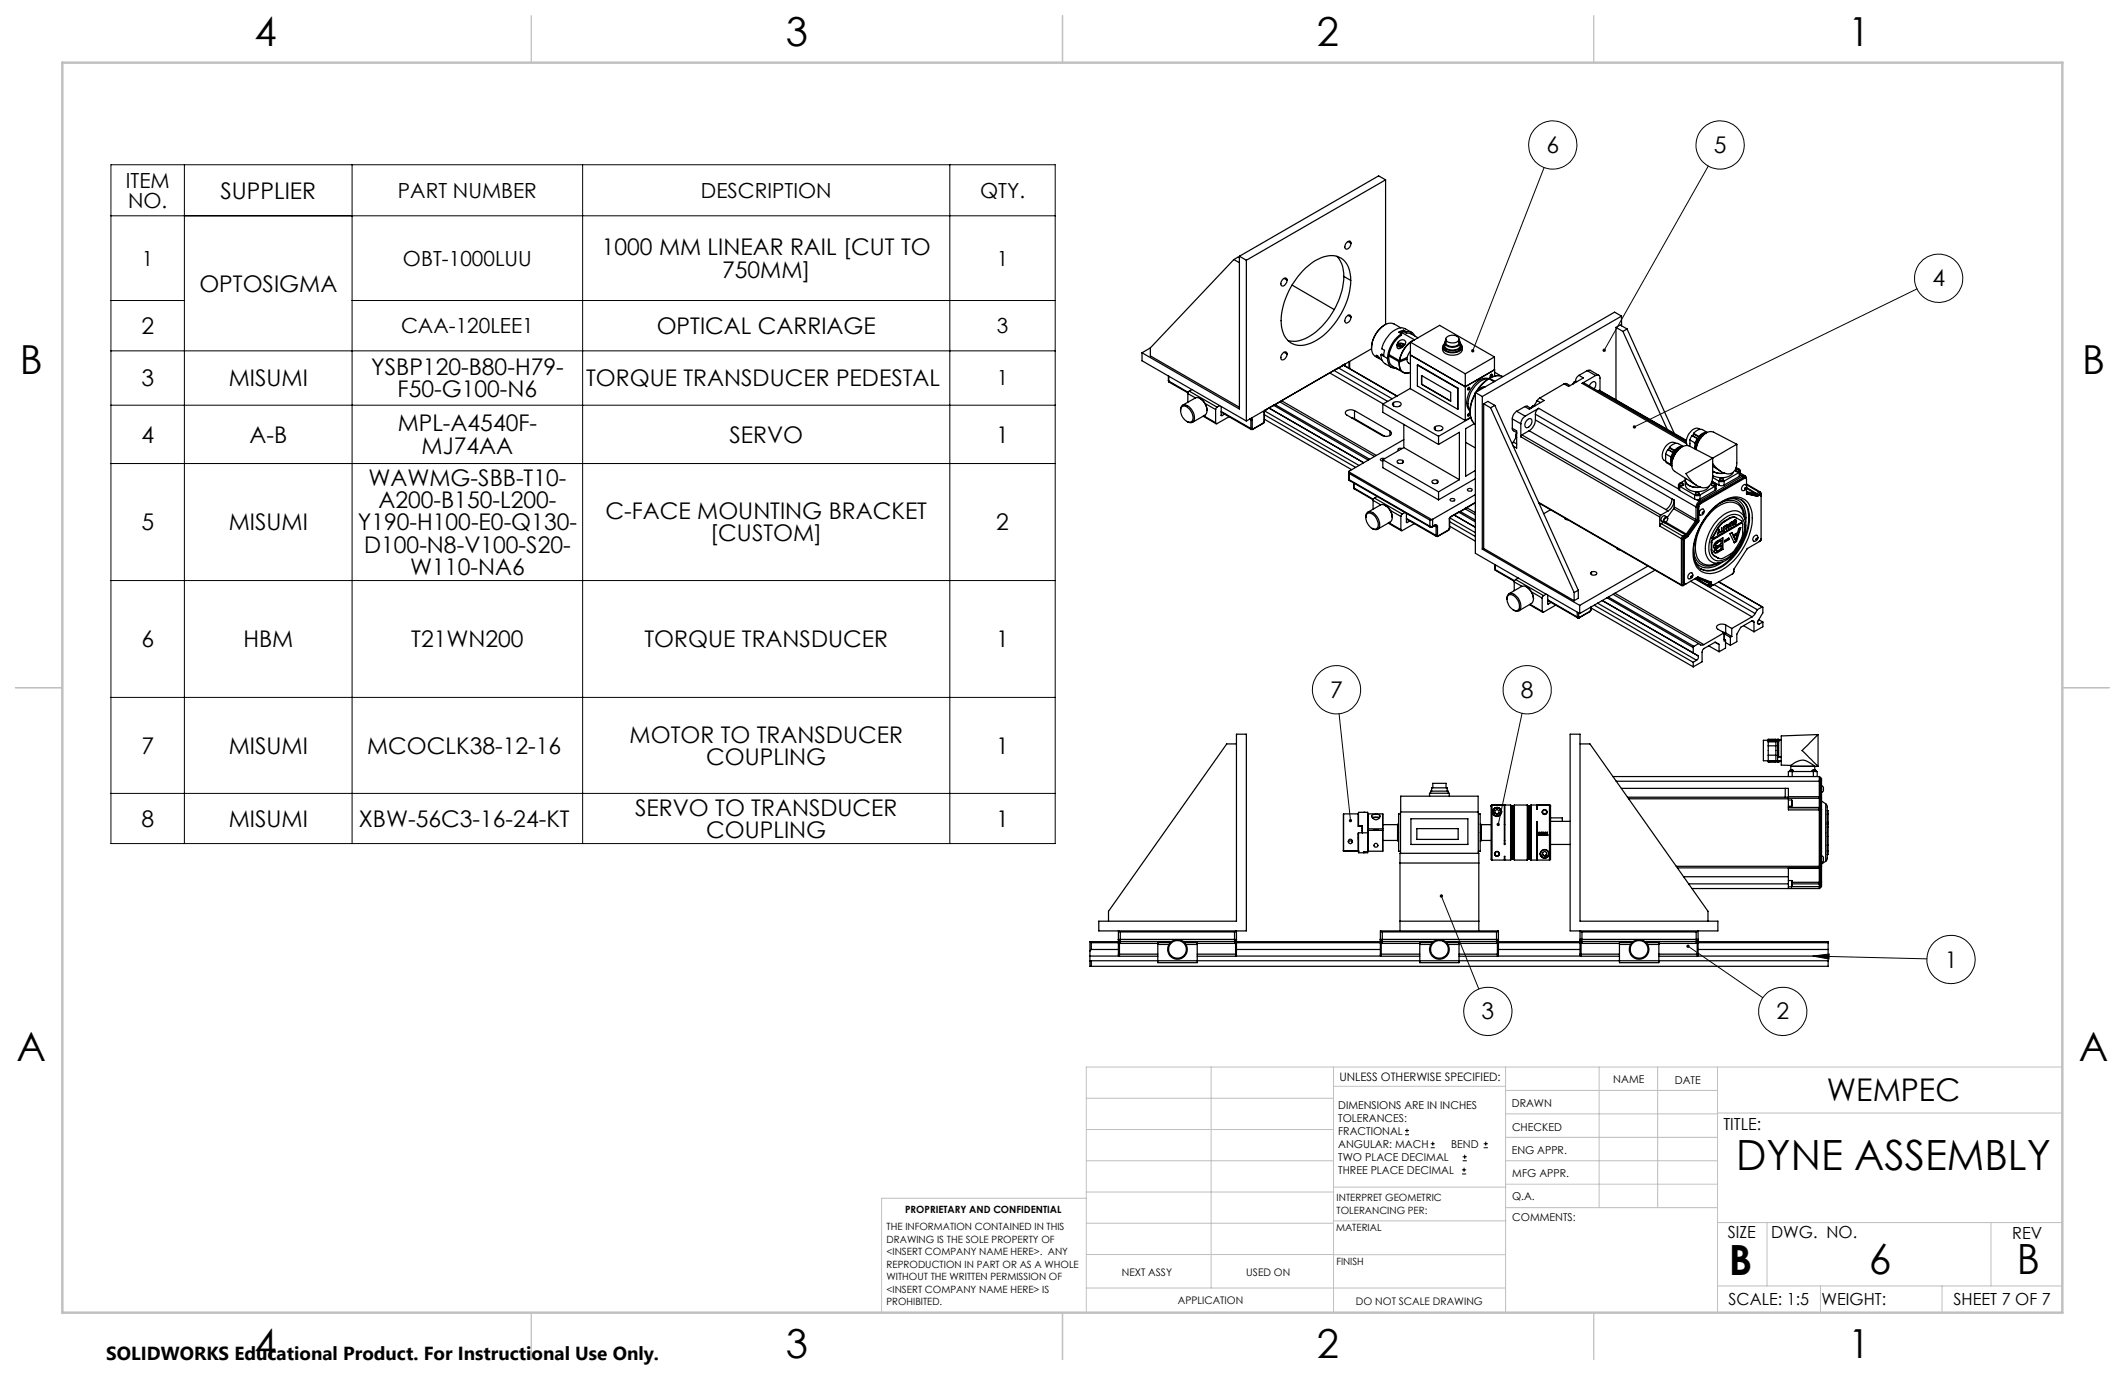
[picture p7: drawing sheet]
<svg xmlns="http://www.w3.org/2000/svg" width="432mm" height="279mm" viewBox="0 0 432 279" stroke-linecap="round" stroke-linejoin="round" font-family="sans-serif">
<defs><g id="words">
<g font-size="8.5">
<text x="352.8" y="237.7">DYNE ASSEMBLY</text>
<text x="351.3" y="259">B</text>
<text x="379.7" y="258.9">6</text>
<text x="409.8" y="258.9">B</text>
</g>
<g font-size="8.1">
<text x="51.7" y="9.3">4</text>
<text x="159.7" y="9.3">3</text>
<text x="267.6" y="9.3">2</text>
<text x="375.6" y="9.3">1</text>
<text x="4" y="76">B</text>
<text x="423.1" y="76">B</text>
<text x="3.3" y="215.7">A</text>
<text x="422.4" y="215.7">A</text>
<text x="51.7" y="276">4</text>
<text x="159.7" y="276">3</text>
<text x="267.6" y="276">2</text>
<text x="375.6" y="276">1</text>
</g>
<text font-size="6.3" x="371.2" y="223.7">WEMPEC</text>
<g font-size="4.7">
<text x="314.3" y="31.1">6</text>
<text x="348.3" y="31.1">5</text>
<text x="44.8" y="40.3">SUPPLIER</text>
<text x="122.3" y="51.9">1000 MM LINEAR RAIL [CUT TO</text>
<text x="40.5" y="59.2">OPTOSIGMA</text>
<text x="146.7" y="56.4">750MM]</text>
<text x="392.7" y="58.2">4</text>
<text x="28.7" y="67.8">2</text>
<text x="133.4" y="67.8">OPTICAL CARRIAGE</text>
<text x="75.4" y="76.2">YSBP120-B80-H79-</text>
<text x="28.7" y="78.5">3</text>
<text x="46.5" y="78.5">MISUMI</text>
<text x="80.8" y="80.7">F50-G100-N6</text>
<text x="119.1" y="78.5">TORQUE TRANSDUCER PEDESTAL</text>
<text x="28.7" y="89.9">4</text>
<text x="50.7" y="89.9">A-B</text>
<text x="80.8" y="87.7">MPL-A4540F-</text>
<text x="148.2" y="89.9">SERVO</text>
<text x="202.4" y="89.9">1</text>
<text x="85.7" y="92.2">MJ74AA</text>
<text x="74.9" y="98.7">WAWMG-SBB-T10-</text>
<text x="28.7" y="107.7">5</text>
<text x="46.5" y="107.7">MISUMI</text>
<text x="72.7" y="107.7">Y190-H100-E0-Q130-</text>
<text x="76.9" y="103.2">A200-B150-L200-</text>
<text x="123" y="105.5">C-FACE MOUNTING BRACKET</text>
<text x="202.4" y="107.8">2</text>
<text x="74" y="112.3">D100-N8-V100-S20-</text>
<text x="144.3" y="110">[CUSTOM]</text>
<text x="83.3" y="116.8">W110-NA6</text>
<text x="28.7" y="131.5">6</text>
<text x="49.5" y="131.5">HBM</text>
<text x="83.6" y="131.5">T21WN200</text>
<text x="131" y="131.5">TORQUE TRANSDUCER</text>
<text x="202.4" y="131.5">1</text>
<text x="270.3" y="141.8">7</text>
<text x="309" y="141.8">8</text>
<text x="28.7" y="153.1">7</text>
<text x="46.5" y="153.1">MISUMI</text>
<text x="74.6" y="153.1">MCOCLK38-12-16</text>
<text x="127.9" y="150.9">MOTOR TO TRANSDUCER</text>
<text x="143.5" y="155.4">COUPLING</text>
<text x="202.4" y="153.1">1</text>
<text x="28.7" y="168">8</text>
<text x="46.5" y="168">MISUMI</text>
<text x="72.9" y="168">XBW-56C3-16-24-KT</text>
<text x="129.1" y="165.7">SERVO TO TRANSDUCER</text>
<text x="202.4" y="168">1</text>
<text x="143.5" y="170.3">COUPLING</text>
<text x="395.2" y="196.6">1</text>
<text x="301.1" y="207.2">3</text>
<text x="361" y="207.2">2</text>
</g>
<g font-size="4.2">
<text x="25.6" y="38.1">ITEM</text>
<text x="80.9" y="40.2">PART NUMBER</text>
<text x="142.4" y="40.2">DESCRIPTION</text>
<text x="199.2" y="40.2">QTY.</text>
<text x="26" y="42.2">NO.</text>
<text x="28.8" y="54">1</text>
<text x="81.9" y="54">OBT-1000LUU</text>
<text x="202.6" y="54">1</text>
<text x="81.5" y="67.7">CAA-120LEE1</text>
<text x="202.6" y="67.7">3</text>
<text x="202.6" y="78.3">1</text>
</g>
<text font-size="3.8" x="21.6" y="276.3">SOLIDWORKS Educational Product. For Instructional Use Only.</text>
<g font-size="3.4">
<text x="350.2" y="229.5">TITLE:</text>
<text x="351.1" y="251.6">SIZE</text>
<text x="359.9" y="251.6">DWG. NO.</text>
<text x="408.9" y="251.7">REV</text>
<text x="351.2" y="265.2">SCALE: 1:5</text>
<text x="370.1" y="265.3">WEIGHT:</text>
<text x="396.9" y="265.2">SHEET 7 OF 7</text>
</g>
<text font-size="2.4" x="272.2" y="219.7">UNLESS OTHERWISE SPECIFIED:</text>
<g font-size="2.2">
<text x="327.8" y="220.1">NAME</text>
<text x="340.3" y="220.2">DATE</text>
<text x="271.9" y="225.3">DIMENSIONS ARE IN INCHES</text>
<text x="271.9" y="227.9">TOLERANCES:</text>
<text x="307.2" y="224.9">DRAWN</text>
<text x="271.9" y="230.6">FRACTIONAL</text>
<text x="271.9" y="233.2">ANGULAR: MACH</text>
<text x="294.9" y="233.2">BEND</text>
<text x="307.3" y="229.8">CHECKED</text>
<text x="271.9" y="235.9">TWO PLACE DECIMAL</text>
<text x="271.9" y="238.5">THREE PLACE DECIMAL</text>
<text x="307.2" y="234.5">ENG APPR.</text>
<text x="307.3" y="239.2">MFG APPR.</text>
<text x="307.3" y="243.9">Q.A.</text>
<text x="307.3" y="248.1">COMMENTS:</text>
</g>
<g font-size="2.1">
<text x="227.9" y="259.2">NEXT ASSY</text>
<text x="253.3" y="259.2">USED ON</text>
<text x="239.3" y="265">APPLICATION</text>
<text x="275.5" y="265.1">DO NOT SCALE DRAWING</text>
</g>
<g font-size="2">
<text x="271.6" y="244.1">INTERPRET GEOMETRIC</text>
<text x="180.2" y="250">THE INFORMATION CONTAINED IN THIS</text>
<text x="183.9" y="246.4">PROPRIETARY AND CONFIDENTIAL</text>
<text x="271.5" y="250.2">MATERIAL</text>
<text x="271.6" y="246.6">TOLERANCING PER:</text>
<text x="180.2" y="252.5">DRAWING IS THE SOLE PROPERTY OF</text>
<text x="180.2" y="255.1">&lt;INSERT COMPANY NAME HERE&gt;. ANY</text>
<text x="180.2" y="257.6">REPRODUCTION IN PART OR AS A WHOLE</text>
<text x="271.5" y="257">FINISH</text>
<text x="180.2" y="260.1">WITHOUT THE WRITTEN PERMISSION OF</text>
<text x="180.2" y="262.6">&lt;INSERT COMPANY NAME HERE&gt; IS</text>
<text x="180.2" y="265.2">PROHIBITED.</text>
</g>
</g></defs>
<g fill="none" stroke="#000" stroke-width=".2">
<path d="M22.5 33.5h191.9v137.9h-191.9zM37.5 33.5v137.9M71.5 33.5v137.9M118.4 33.5v137.9M193 33.5v137.9M313.8 34l-14.5 37.3M347.1 33.7l-21.1 37.5M22.5 43.9h191.9M389.5 58.7l-57.4 28M22.5 61.1h15M22.5 71.3h191.9M71.5 61.1h142.9"/>
<path d="M22.5 82.3h191.9M22.5 94.2h191.9M22.5 118h191.9M22.5 141.7h191.9M272.1 145l2.3 21.8M309.3 145l-4.9 22.5M22.5 161.2h191.9M292.9 182.1l7.6 18.9M343 192.3l15.2 10.4M368.4 194.3l3.3-.4v1zM368.4 194.3l23.1 .5M285.5 230.6h.8"/>
<path d="M285.5 229.7h.8M285.9 229.3v.9M290.7 233.2h.8M290.7 232.4h.8M291.1 232v.8M297.1 238.5h.8M297.1 237.7h.8M297.2 235.9h.9M297.2 235.1h.9M297.5 237.3v.8M297.6 234.6v.9M301.5 233.2h.8"/>
<path d="M301.5 232.4h.8M301.9 232v.8"/>
<circle cx="315.5" cy="29.5" r="4.9"/>
<circle cx="349.5" cy="29.5" r="4.9"/>
<circle cx="393.9" cy="56.5" r="4.9"/>
<circle cx="271.6" cy="140.1" r="4.9"/>
<circle cx="310.3" cy="140.1" r="4.9"/>
<circle cx="396.4" cy="195" r="4.9"/>
<circle cx="302.3" cy="205.5" r="4.9"/>
<circle cx="362.3" cy="205.5" r="4.9"/>
</g>
<g fill="none" stroke="#c0c0c0" stroke-width=".2">
<path d="M246.1 216.8v44.9M271 216.8v49.9M305.9 216.8v49.9M324.9 216.8v28.6M336.8 216.8v28.6M349 216.8v49.9M419.1 216.8h-198.4v49.9M220.7 235.9h50.3M220.7 229.5h50.3M220.7 223.2h50.3M271 220.7h34.9M305.9 231.1h43.1"/>
<path d="M305.9 226.3h43.1M305.9 221.6h43.1M305.9 235.9h43.1M349 226.2h70.1M220.7 248.6h50.3M220.7 242.2h50.3M220.7 254.9h50.3M220.7 243.5h-41.6v23.2M271 255h34.9M271 248.1h35M271 241.2h35M305.9 240.6h43.1"/>
<path d="M306 245.4h43M349 248.4h70.1M359.1 248.4v12.9M404.6 248.4v12.9M220.7 261.7h85.2M349 261.3h70.1M369.9 261.3v5.4M394.6 261.3v5.4"/>
</g>
<path d="M108 3.2v9.5M215.9 3.2v9.5M323.8 3.2v9.5M3.1 139.7h9.6M419.1 139.7h9.5M108 266.7v9.6M215.9 266.7v9.6M323.8 266.7v9.6" fill="none" stroke="#c0c0c0" stroke-width=".25"/>
<path d="M12.7 12.7h406.4v254h-406.4z" fill="none" stroke="#c0c0c0" stroke-width=".5"/>
<path d="M342.7 192.1a.34 .34 0 0 0 .2 .5 .34 .34 0 0 0 .4-.4 .34 .34 0 0 0-.5-.2l.2 .3zM368.4 194.3l3.3-.4v1zM292.7 181.8a.33 .33 0 0 0 0 .5 .33 .33 0 0 0 .5-.2 .33 .33 0 0 0-.4-.3l.1 .3zM304.2 167.3a.33 .33 0 0 0-.1 .3 .33 .33 0 0 0 .3 .3v-.4v.4a.34 .34 0 0 0 .4-.5 .34 .34 0 0 0-.6-.1zM274.2 166.4a.34 .34 0 0 0-.1 .4 .34 .34 0 0 0 .4 .3l-.1-.3 .1 .3a.35 .35 0 0 0 .2-.5 .35 .35 0 0 0-.5-.2zM331.9 86.5l-.1 .4 .3-.2-.3 .2a.34 .34 0 0 0 .5 .1 .34 .34 0 0 0 .1-.5 .34 .34 0 0 0-.5 0zM325.6 71l.2 .5 .2-.3-.2 .3a.35 .35 0 0 0 .5-.2 .35 .35 0 0 0-.2-.4 .35 .35 0 0 0-.5 .1zM299 71l-.1 .3 .2 .3 .2-.3-.2 .3a.34 .34 0 0 0 .5-.4 .34 .34 0 0 0-.6-.2z" fill="#000"/>
<g fill="none" stroke="#000" stroke-width=".25">
<path d="M281.6 36.5l-28.3 16.4M281.6 36.5v29.4M281.6 36.5l-1.5-.8-28.3 16.4M250.7 52.7l1.1 .7M250.7 52.7l-16.9 18M251.8 52.1l1.5 .8M251.8 52.1v31l-19.7-11.4M251.8 52.4l-.2-.2-.9 .5M253.3 52.9v32.6M260.8 56.6l.2-.1a.58 .58 0 0 1 .6 .4 .58 .58 0 0 1-.3 .7l-.1 .2a.48 .48 0 0 1-.7 .3 .48 .48 0 0 1-.2-.6zM260.9 56.6l.6 .3M262.5 57.9l8.6 5"/>
<path d="M264.8 55a8.4 8.4 0 0 1 6.3-3 3.9 3.9 0 0 1 3.3 3.7 14.1 14.1 0 0 1-3.8 10.8 8.7 8.7 0 0 1-6.9 3.7 4.2 4.2 0 0 1-3.3-4.4 15.4 15.4 0 0 1 4.4-10.8zM271.6 52.1a5.3 5.3 0 0 1 1.5 4.1M273.1 56.2a15.4 15.4 0 0 1-7.4 12.4 5 5 0 0 1-3.9 .6M273.1 56.2l1.4 .8M273.6 49.3a.47 .47 0 0 1 .7-.3 .47 .47 0 0 1 .2 .7 .86 .86 0 0 1-1.1 .8l-.1-.5zM273.9 49.1l.6 .3M232.1 71.7v1.6l21.2 12.2M233.8 70.7v1.6l18 10.5M233.8 70.7l-1.7 1M237.4 77.4l.2 .2M237.4 77.4h.1M237.4 76.4v1"/>
<path d="M237.5 77.4l.1 .2M237.5 77.4l3.9 2.3M237.5 76.4v1M237.6 77.6l3.8 2.2M241.4 80v1.7M241.4 80l1.5 .9M241.7 79.5l-.3 .5M241.7 79.5l5.6 3.2M242.2 79.2l-.5 .3M260.6 71.8a.52 .52 0 0 1 .8-.2 .52 .52 0 0 1 0 .8 .67 .67 0 0 1-.4 .6 .67 .67 0 0 1-.7-.1l.1-.7zM260.9 71.6l.6 .4M270.2 75.8l10.9 6.3"/>
<path d="M271.1 75.3l10.9 6.3M271.7 74.9l-11.6 6.8M271.9 74.8l-.2 .1M272 74.8l10.9 6.2M272.8 74.3l-1 .6M272.9 74.2l10.9 6.3M273 74.2l10.9 6.3M273.1 74.1v.1M273.2 74l-.4 .3M273.3 74v.4M273.8 64.1l.4-.1a.78 .78 0 0 1 0 1.3 .52 .52 0 0 1-.8 .3 .52 .52 0 0 1 0-.9zM273.9 64.1l.6 .4"/>
<path d="M274.1 73.5v1.3M274.2 73.4v1.5v-.3M278.7 70.9l-25.4 14.6M279.7 72.2l.6 .6-.5-.3zM279.9 72.3l-.2 .1M280.6 72.1l.1 .8 .3 .6 1.8 1.2M280.6 72.1l.6 .3M280.8 72l.4 .2M280.8 72h.1M280.8 72l-.2 .1M281.2 72.4l.7 .4M281.4 66a5.8 5.8 0 0 0-2.7 4.7"/>
<path d="M281.9 72.8a1.71 1.71 0 0 0 1.9 2.1M282.2 72.3a2.18 2.18 0 0 0 1.6 2.6M282.2 72.3l2.1 1.2M282.5 72.2l-.3 .1M283.7 74.8l1.4 .8M283.8 74.9l.4 .2M283.8 74.9h.1M284.1 69.8h-.1M284.2 69.5a.78 .78 0 0 1 .8-.5 .78 .78 0 0 1 .6 .6 1.44 1.44 0 0 1-1.6 1.2l-.2-.7M284.2 69.5a.66 .66 0 0 0-.2 .8 .66 .66 0 0 0 .8 .3h.1M284.2 69.5l-.1 .3M284.3 73.5a1.83 1.83 0 0 0 1.5 2.3l.8-.1a1.58 1.58 0 0 1-1.7-.2 1.58 1.58 0 0 1-.6-1.5l.1-.4"/>
<path d="M284.3 73.5l.1 .1M284.3 73.3h.1M284.6 69.8l-.3 .2 .1 .2 .4 .1 .4-.1-.2-.2M284.6 69.8l.4 .2M284.6 69.8v.4M284.6 66.6l-1.3-.8a2.63 2.63 0 0 0-3.1 1.3 4.6 4.6 0 0 0-1.1 5l1.7 1.1M284.7 67.5l-.2 .1M284.7 67.5l.5-.1 .6 .3h.7l1.6 1M284.7 67.5l2.7 1.5M284.8 68.1h.1M284.8 68.1a6 6 0 0 0-2.5 4l2 1.2M284.8 67.8a6.6 6.6 0 0 0-2.9 5"/>
<path d="M284.8 67.8v.3M285 70v.2M285.2 67.1l-1 .4 .6 .3M285.2 67.1l.6 .3M285.2 67.1v.3M285.4 70v.1a.9 .9 0 0 0-1.4 0l.4 .3h.7M285.6 72.8l.3 .2M285.8 67.4h.3a1.39 1.39 0 0 1 1.4 .9M285.8 67.4v.3M285.9 73v.2a.95 .95 0 0 0 .7 .8M285.9 73l-1.5 .6M286.6 69.6a5.9 5.9 0 0 0-2.2 3.7"/>
<path d="M286.6 71.4l-.7 1.3-1.5 .6M286.6 69.5v9.5l11.1 6.4M286.6 69.5l11.1 6.5M286.6 72.1l11.1 6.5 6-3.5M286.6 69.5l5.9-3.4 11.2 6.4M286.6 78.9l-5.6 3.2M286.9 67.6l-1.3-.8a2.33 2.33 0 0 0-2.6 .5 6.6 6.6 0 0 0-2.2 3.6l.5 .3-.1 1.2M287.4 69a5.8 5.8 0 0 0-3.1 4.3M287.4 69h.1M287.4 69v.1M288 74.2l8.3 4.7M288 74.2l8.2 4.7"/>
<path d="M288 74.2v4.2l8.2 4.7M288.9 76.3l5.9 3.4v1.8l-5.9-3.4zM288.9 76.3v1.8M288.9 78.1l5.9 3.4M288.9 78.1h.1M293.1 70.6a1.38 1.38 0 0 0 1.4 1.5 2.05 2.05 0 0 0 2.6-1.1v-.4M293.3 70.2a1.33 1.33 0 0 0 1.7 1.4 1.74 1.74 0 0 0 1.9-1v-.4M293.4 70a.88 .88 0 0 0 .5 1.4 2.81 2.81 0 0 0 3.1-.5 .7 .7 0 0 0-.1-.9M293.5 69.6a1.24 1.24 0 0 0 1.6 1.5 1.28 1.28 0 0 0 1.6-1.5M293.5 69.7a.86 .86 0 0 0 0 1 .86 .86 0 0 0 .8 .4 1.95 1.95 0 0 0 2.6-.9l-.2-.5M293.8 68.9v.7a1.57 1.57 0 0 0 2.7 .1v-.8M293.8 69.1l-.1 .2a.95 .95 0 0 0 1 1.2 1.64 1.64 0 0 0 2-.8l-.2-.6"/>
<path d="M293.9 68.5a1.73 1.73 0 0 1 2.6 .3 1.21 1.21 0 0 1-1.6 .9l-1-.4-.1-.4zM296.2 78.9v4.2M296.3 78.9l-.1 4.2M296.3 78.9h-.1M297.7 76v9.4M298.3 78.8l.2-.1a.25 .25 0 0 1 .1 .4 .25 .25 0 0 1-.4 0zM298.4 78.7h.1a.2 .2 0 0 1 0 .3 .2 .2 0 0 1-.3 .1M299.8 79.9a6 6 0 0 0-.6 5.8M299.8 79.8v32.6l21.2 12.3M299.8 79.8l1.4 .8M301.7 78.6h.1M301.8 78.6h-.1a1.86 1.86 0 0 0-1.5 1"/>
<path d="M302.3 77a4.6 4.6 0 0 0-3.7 3.6l-.3 1.4 .1 .8 .3 .6M302.5 76.9a7.7 7.7 0 0 0-2.6 2.8M302.5 76.9h.1M302.5 76.9a3.1 3.1 0 0 0-3.3 1.8 4.4 4.4 0 0 0-.8 4.5l.3 .3M302.5 76.9l-1.3 1.1-1.2 1.6M302.5 76.9l1.1 .7M302.7 76.9h-.2M302.7 76.9l1 .6M302.9 76.1l.2-.1a.29 .29 0 0 1 .1 .4 .29 .29 0 0 1-.4 .1zM303 76.1a.21 .21 0 0 1 .1 .3 .21 .21 0 0 1-.3 0M303.7 72.5l-6 3.5M303.7 72.5v3.9"/>
<path d="M303.7 75.1h.1M303.7 75.6l1.3 .8M304.6 76.3l-.8 .1-1.2 .5M305.4 76.5a3 3 0 0 0-2.7 .4M317.8 78l.5-.1 .7 .5M317.8 78l-4.9 2.9M320 77.5l-.4 .5M320.4 77.6l-.3-.1-.4 .5M320.9 76.3a1.52 1.52 0 0 0-.8 1.2M320.9 76.3l.8 .5-3 1.7-.9-.5M321.5 77.9h.4l20.8 11.9M321.5 77.9l21.2 12.3"/>
<path d="M322.5 75.3l.6-.1 1.8 1.1M322.5 75.3l-1.6 1M322.5 75.3l1.7 1M322.9 78.4a1.01 1.01 0 0 1 1.2-.8l.1 .8-.3 .6M324.2 76.3a.55 .55 0 0 1 .7 0 .55 .55 0 0 1 .2 .5v2.6M324.2 76.3l-2.7 1.6M324.9 79.3l17.8 10.2M324.9 79.3l-.2 .1M324.9 79.3l17.8 10.3M328.4 66.5l.8-.5 1.4 .9M328.4 66.5v14.7M328.4 66.5l1.4 .8"/>
<path d="M329.5 64.2l-1.4-.8-28.3 16.4M329.5 64.2l-28.3 16.4M329.5 64.2v2M329.8 67.3l9 19.9M330.6 66.9l-.8 .4M330.6 66.9l9.6 21.2M239.9 83.4a.95 .95 0 0 1 .5-1.1 .95 .95 0 0 1 1.2 .3 2.63 2.63 0 0 1 .9 3l-.6 .3-.7-.3M240.1 82.7l.2-.1a1.66 1.66 0 0 1 1.8 1.1 1.34 1.34 0 0 1-.2 2.1 2.21 2.21 0 0 1-1.8-3.1zM243.8 81l-.5-.2-.4 .1-2.6 1.4M243.8 81a2.52 2.52 0 0 1 1.1 3.3l-2.6 1.5M243.8 81a2.85 2.85 0 0 1 1.5 2.4M244.5 84.6l2.6 1.5"/>
<path d="M244.6 84.5l2.4 1.4M244.9 82l2.1 1.2M247 83.2v2.7M247.3 82.7l-.3 .5M247.8 82.4l-.5 .3M248.1 84.4l.2 .1M248.1 83.7l6.1 3.6v-.2M248.1 82.6v1.8M248.1 83.6l6.1 3.5M248.8 84.1l-.5 .4M249.8 84.7l-2.5 1.4-.3-.2M254 85.2h.1"/>
<path d="M254 85.2l.2 .1M254 85.1v.1M254.1 85.1l.1 .2M254.2 85.3h.3M254.2 87.1h.3M254.2 85.3v1.8M254.3 84.9l.2 .4M254.5 87.1l.1 .1M254.5 85.3v1.8M254.6 87.2l-.3 .1M254.6 87.2h.1M256.7 86l-2.1 1.2"/>
<path d="M256.7 85.9v.1M256.7 85.9l-2.1 1.3M256.9 85.7l-.2 .2M256.9 83.7v2M256.9 85.6l-.2 .4M256.9 85.6v.1M256.9 83.6v.1M256.9 83.6v2M256.9 84.3l18.5 10.7M256.9 85.2l17.7 10.2M257 83.5l19.2 11.1M257 83.4l-.1 .3"/>
<path d="M257.1 83.3l-.2 .3M257.1 83.3h.1M257.8 82.9l19.3 11.1M258.8 82.4l19.2 11.1M258.9 82.3l-.2 .1M259.1 82.2l19.2 11.1M260.1 81.7l19.2 11M260.1 81.6v.1M260.1 81.7l-1.3 .7M260.4 81.4l19.2 11.1M274 97.3l.2 .3M274 95.8l.1 .4"/>
<path d="M274 97.3l.1 .2M274 96v1.3M274 95.8l16.9 9.8M274.1 97.5l.1 .1M274.1 96.2l16.4 9.5M274.1 97.5l16.4 9.4M274.1 96.2v1.3M274.2 97.6l16.4 9.5M274.6 84.9l.6 .2M275.1 99.1l.1 .2M275.1 99.1v.1M275.1 98.1v1"/>
<path d="M275.1 99.2l.1 .1M275.1 99.2l4 2.3M275.1 98.2v1M275.2 99.3l3.8 2.3M275.2 83.4a1.38 1.38 0 0 0-1.8 .5l.3 .4 7.2 4.2a1.38 1.38 0 0 0 1.9-.4l-.4-.5M275.2 83.4l7.2 4.2M275.2 85.1l6.2 3.6M275.2 83.4v1.7M281 82.1v1.7l11.3 6.5M281 93.4v1.6l11.3 6.6M281 82.1l11.3 6.6M281 93.4l11.3 6.5"/>
<path d="M281.3 93.2l-.5-.1-.3 .2v.2l.5 .2M282.4 87.6v.9M283 81.9a.98 .98 0 0 1 1.7 .3 1.08 1.08 0 0 1-1.8 0zM283.2 81.8v.7M284 93.6a.71 .71 0 0 1 1.2 .3 .7 .7 0 0 1-.7 .3 .7 .7 0 0 1-.6-.5zM284.9 91.2h-.7l-.1 .2 .1 .1M285 93.6v.5M285.3 89.3l-11.3 6.5M285.3 90.9l11.2 6.6M285.3 86.2v4.7M285.3 90.9l-4.3 2.5M291 97.8a.72 .72 0 0 1 1.2 .2 .72 .72 0 0 1-1.2-.2z"/>
<path d="M291.5 86.8a.98 .98 0 0 1 1.7 .3 1.07 1.07 0 0 1-1.8 0zM291.7 86.7v.7M292.1 97.6v.5M292.3 90.3l4.2-2.5v9.7M292.3 88.7v1.6M292.3 99.9v1.7M296.5 97.5l-4.2 2.4M297.8 89.9l2 1.1M298.2 99.4a.51 .51 0 0 1 .5-.2 .51 .51 0 0 1 .4 .4 .5 .5 0 0 1-.5 .2 .5 .5 0 0 1-.4-.4zM298.3 84.1l.1-.1a.24 .24 0 0 1 .2 .4 .24 .24 0 0 1-.4 0zM298.4 84h.1a.22 .22 0 0 1 0 .3 .22 .22 0 0 1-.3 .1M298.8 84.8l-1.1 .6"/>
<path d="M298.9 84.9l-6.6 3.8M299.6 86.1l-1.8 1v9.7l2-1.2M299.8 80a6.5 6.5 0 0 0-.7 5.4l.7 .8M299.8 97.3l-7.5 4.3M301.2 80.6v31M301.5 82.1v29.3M301.5 82.1l1.4 .8M301.5 82.1l.8-.5 1.4 .8M302.9 82.9l17 37.5M303.7 82.4l-.8 .5M303.7 82.4l17 37.5M307.3 87l.1 .4 .8 .5"/>
<path d="M307.3 87l.9 .6v3.5l-.7-.5M307.3 85.1v1.9M307.3 85.1l1.7 1M307.5 89.8l-.2 .5M307.5 89.8l.7 .4M308.1 88.8l-.6 1M308.1 88.9h.1M308.2 83.6a1.91 1.91 0 0 0-.9 1.5M308.2 88l-.2 .6 .1 .3M308.2 88l-.2 .6M308.2 83.6l1.7 1M309 88.8l28.3 16.3"/>
<path d="M309 86.1v2.7M309.2 88.4l-.2 .4M309.2 88.4l28.3 16.3M309.8 82.6l.5-.1 .7 .5M309.8 82.6l-1.6 1M309.9 84.6a1.91 1.91 0 0 0-.9 1.5M310.3 85.4a.57 .57 0 0 1 .8-.3 .57 .57 0 0 1 .1 .9l-.3 .5a.57 .57 0 0 1-.7 .4 .57 .57 0 0 1-.3-.8zM310.7 87.5l-1.5 .9M310.7 87.5l27.8 16M311.5 82.4l-.4 .5M311.9 82.4l-.4 .1-.3 .4M312 85.3a2.95 2.95 0 0 1-1.3 2.2"/>
<path d="M312 84.2l32.6 18.8M312 84.2v1.1M312 85.3l27.8 16.1M312.3 81.4l-.5 1M312.3 81.4l.8 .4M312.7 83a1.45 1.45 0 0 0-.7 1.2M312.7 83l28.4 16.4M312.7 83l-2.8 1.6M312.9 80.9l-.6 .5M312.9 80.9l.9 .5-3 1.7-1-.5M338.5 93.8l.2 .3 1 .6M338.5 92.3l1 .6"/>
<path d="M338.5 93.8l1 .6M338.5 92.3v1.5M338.9 91.3l-.4 1M338.9 91.3l1.1 .7M338.9 91.3l.1 .1M339 91.4l1 .6M339.2 91.1l-.2 .3M339.2 90.9l1.1 .6M339.2 91.1l1.1 .6M339.2 90.9v.2M339.5 94.4l.2 .3M339.5 92.9v1.5"/>
<path d="M340 92l-.5 .9M340 92h.1M340.2 92.1l.2 .1-.1-.1M340.2 92.1h.1M340.3 91.7l-.3 .3M340.3 91.5v.2M340.4 92.2l-.6 1.4M340.5 90.1a1.36 1.36 0 0 0-1.9 .5 2.25 2.25 0 0 0-.4 3l.3 .1M340.5 91.7l1.2-.8a2.77 2.77 0 0 0-2 3.4v-1.1l.5-1.1M340.5 91.8l-.2 .3M340.5 91.7l.2 .1M340.5 91.7v.1"/>
<path d="M340.7 91.8h-.2M341.1 98.5v.9M341.1 91.3l-.4 .5M341.1 99.4l.2 .3M341.3 98.4a.4 .4 0 0 1 .4-.3 .4 .4 0 0 1 .4 .3M341.3 98.4a.4 .4 0 0 0 .4 .3 .4 .4 0 0 0 .4-.3M341.3 98.4a.46 .46 0 0 0 .8 0M341.3 98.8l3 1.8M341.3 98.8v.9M341.3 99.7l3 1.7M341.5 98.2h.3zM342 90.7a1.74 1.74 0 0 0-1.7 .8"/>
<path d="M342 90.7l-1-.6a1.78 1.78 0 0 0-1.8 .8M342.4 97.6a1.84 1.84 0 0 0 2 1.4h1.1a2.83 2.83 0 0 1-3-1zM342.4 97.2v1.3a2.4 2.4 0 0 0 2.9 1.4 2.19 2.19 0 0 0 2-1.1M342.4 97.5l-1.1 .7a.31 .31 0 0 0-.2 .3 .31 .31 0 0 0 .2 .3M343.4 89.4l1.1 .6M343.4 89.4v1.3M343.8 88.5l-.4 .9M343.8 88.5l1.1 .6M343.8 88.5h.1M343.9 88.5l1.1 .6M344.1 88.2l-.2 .3M344.1 88.1l1.1 .6"/>
<path d="M344.1 88.2l1.1 .6M344.1 88.1v.1M344.5 90v1.3M344.9 89.1l-.4 .9M344.9 89.1h.1M345.2 89.3l.1 .1M345.2 89.3l.2 .1M345.2 88.8l-.2 .3M345.2 88.7v.1M345.3 89.4l-.6 1.3M345.3 89.4h.1M345.4 87.2a1.34 1.34 0 0 0-1.9 .6 2.45 2.45 0 0 0-.6 2.7"/>
<path d="M345.5 88.8l.6-.6 .5-.1a2.77 2.77 0 0 0-2 3.2l.1-.9 .5-1.1M345.5 89l-.3 .3M345.5 88.8l.1 .1M345.5 89h.1M345.5 88.8v.2M345.6 88.9v.1M346 88.5l-.4 .4M346.9 87.9a1.88 1.88 0 0 0-1.7 .8M346.9 87.9l-1-.6a1.78 1.78 0 0 0-1.8 .8M347.7 98.4a.46 .46 0 0 0 .8 0 .4 .4 0 0 1-.4 .3 .4 .4 0 0 1-.4-.3zM347.8 98.4a.37 .37 0 0 1 .3-.3 .37 .37 0 0 1 .4 .3M347.9 97.9l.6 .3a.31 .31 0 0 1 .2 .3 .31 .31 0 0 1-.2 .3"/>
<path d="M347.9 97.8l1.4 .8M348 97l1.3 .8M348 96.9v-3.8l-4.7-2.5a2.66 2.66 0 0 0-3 1.8 2.56 2.56 0 0 0 0 3.4l4.4 2.8M348 94.7l1.6 1.1M348 95.7a3.4 3.4 0 0 0 2.4 .5h-1zM348.1 98.2h.2zM348.5 98.8v.9M348.5 99.7l-3.1 1.7M348.5 98.8l-3.1 1.8M348.7 98.5v.8l-.2 .4M349.3 98.6l.4 .1 .6-.1M349.3 97.8l.2 .1 .8-.1"/>
<path d="M349.3 97.8v.8M349.4 97.5a.39 .39 0 0 1 .4-.4 .39 .39 0 0 1 .4 .4M349.4 97.5a.41 .41 0 0 0 .4 .3 .41 .41 0 0 0 .4-.3M349.4 97.5a.46 .46 0 0 0 .8 0M350.3 97.8v.8M352.2 96a3.2 3.2 0 0 1-4.2 .6M352.7 95.6a.37 .37 0 0 1 .3-.4 .37 .37 0 0 1 .4 .4M352.7 95.6a.38 .38 0 0 0 .3 .3 .38 .38 0 0 0 .4-.3M352.7 95.6a.43 .43 0 0 0 .7 0M352.8 95l.6 .4a.34 .34 0 0 1 .2 .3 .34 .34 0 0 1-.2 .3M352.9 90.3l-10.3 5.9a5 5 0 0 0 3.6 2.9 1.79 1.79 0 0 0 1.8-2.2M352.9 90.3l-4.7-2.5a2.69 2.69 0 0 0-3 1.7l-.4 .9-.2 1"/>
<path d="M352.9 90.3v3.8a1.93 1.93 0 0 1-1.8 2.2l-.3-.1a5 5 0 0 1-2.8-2M352.9 95.4h.3zM353.4 96v.8M353.4 96.8l-3.1 1.8M353.4 96l-3.1 1.8M353.6 95.7v.9l-.2 .2M353.6 96.1l1 .6M353.6 96.4l.5 .3M354.1 99.7a.63 .63 0 0 0 .8-.4 .63 .63 0 0 0-.4-.8 .83 .83 0 0 0-.5 1.2M354.1 96.7l.2 .3M354.1 96.7l-8.8 5.1M354.3 97l.3-.1 .2 .3-.5-.1"/>
<path d="M354.3 97l-8.8 5.1M354.3 97.1l-8.9 5.1M354.3 97.1l.2 .1M354.5 97.2a.23 .23 0 0 1 .3 0 .23 .23 0 0 1 .1 .2v1.3M354.5 97.2l-8.9 5.1M354.6 96.7l.2 .2 .1 .3M354.6 96.7h-.5M354.9 97.2h.1M354.9 99.2l.1 1.2M354.9 99.9h.1M354.9 98.4l2.8 1.6M354.9 99.1l2.1 1.2"/>
<path d="M354.9 99.2l1.9 1.1M354.9 98.5l2.6 1.5M354.9 99.9l.1 .3M354.9 99.9l1.9 .4M357.7 100l.1 .3M357.7 100h-.2M277.5 105.2a.95 .95 0 0 1 .5-1.2 .95 .95 0 0 1 1.2 .4 2.75 2.75 0 0 1 1 2.9 .93 .93 0 0 1-1.4 .1M277.7 104.5a1.28 1.28 0 0 1 1.9 .7 1.61 1.61 0 0 1 0 2.3 2.24 2.24 0 0 1-1.9-3zM279 101.7v1.8M279 101.7l1.6 .9M279.3 101.2l-.3 .5M279.3 101.2l5.6 3.3"/>
<path d="M279.8 100.9l-.5 .3M281.5 102.7l-.5-.2-.5 .1-2.5 1.5M281.5 102.7a2.77 2.77 0 0 1 1.2 3.2l-2.8 1.6M281.5 102.7a2.74 2.74 0 0 1 1.4 2.5M282.1 106.3l2.7 1.5M282.2 106.2l2.5 1.4M282.5 103.7l2.2 1.3M284.7 105v2.6M284.9 104.5l-.2 .5M285.5 104.1l-.6 .4M285.8 106.1l.1 .1M285.8 105.5l6.1 3.5-.1-.2"/>
<path d="M285.8 104.3v1.8M285.8 105.3l6 3.5M286.5 105.9l-.6 .3M287.4 106.4l-2.5 1.4-.2-.2M290.5 106.9h.6M290.5 106.9l.1 .2M290.5 105.7v1.2M290.6 107.1h.4M290.9 105.6l-.4 .1M291.1 105.5l-.2 .1M291.1 106.9l-.1 .2M291.1 105.5v1.4"/>
<path d="M291.5 106.8l.2 .1M291.6 106.8h.1M291.6 106.8l.1 .1M291.6 106.8l-.6 .3M291.7 106.6l.3 .1 .1 .3M291.7 106.6l.1 .4M291.7 106.9l.1 .1M291.7 106.6l-.1 .2M291.7 106.6l-.6 .3M291.8 107h.3M291.8 108.8h.3M291.8 107v1.8"/>
<path d="M291.9 109h.3M292.1 108.8l.1 .1M292.1 107v1.8M292.2 108.9v.1M294.3 107.8l-2.1 1.2M294.4 107.7l-.1 .1M294.4 107.7l-2.2 1.2M294.5 107.4l-.1 .3M294.5 105.4v2M294.6 107.4l-.3 .4M294.6 107.4h-.1M294.6 105.4h-.1"/>
<path d="M294.6 105.4v2M294.6 106l5.2 3M294.6 106.9l5.2 3.1M294.6 105.2l5.2 3M294.7 105.1l-.1 .3M294.8 101.4l.3-.1 .5 .2a.47 .47 0 0 1-.5 .3 .47 .47 0 0 1-.4-.3zM294.8 105l-.3 .4M294.8 105l-.1 .1M295.5 104.6l4.3 2.5M296.5 104l-1.8 1.1M296.5 104h.1M296.5 104l-1.7 1"/>
<path d="M296.5 104.1l3.3 1.9M296.5 104l-.2 .1M296.8 104l3 1.7M297.7 103.3v.1M297.7 103.4l-1.3 .7M297.7 103.3l-1.2 .7M297.7 103.4l2.1 1.2M297.8 103.3h.1M297.8 103.3l-.1 .1M297.8 103.3h-.1M298 103.2l1.8 1M299.8 102.2l-2 1.1"/>
<path d="M299.8 100.5l-8.7 5M299.8 102.1l-2 1.2M301.2 111.6l19.8 11.4M301.5 111.4l18.4 10.7M301.5 111.4l-.3 .2M303.8 115.7l.1 .2M303.8 115.7h.1M303.8 114.7v1M303.8 115.7l4 2.3M303.8 114.8v.9M303.9 115.9l3.8 2.2M307.7 118.3v1.7"/>
<path d="M307.7 118.3l1.5 .8M308 117.8l-.3 .5M308 117.8l5.7 3.2M308.5 117.4l-.5 .4M310.2 119.3l-.5-.2-.5 .1-2.6 1.4M310.2 119.3a2.49 2.49 0 0 1 1.1 3.3l-2.7 1.5M310.2 119.3a2.93 2.93 0 0 1 1.4 2.4M312.7 102.1l29 16.8M312.7 102.2l29 16.8M315.1 103.6l-1.4 .8M317.9 105.2l.1 .3 .6 .1M320.7 119.9l-.8 .5"/>
<path d="M320.7 119.9v1.7l-.8 .5M323.3 116.3a.77 .77 0 0 1 1.2 .2 .74 .74 0 0 1-1.3 0zM323.4 116.2v.6M328.5 111.4l.3 .3h.4M334.9 115l-13.9 8M336.3 115.9l-15.3 8.8M337.3 105.1v1.8M337.3 106.9l4.4 2.6M337.5 104.7l-.2 .4M337.5 106.4l-.2 .5M337.5 106.4l4.5 2.6M338 106.1l-.5 .3"/>
<path d="M338.2 106.2l4.3 2.5M338.3 105.4l.3-.2a.48 .48 0 0 1 .2 .6 .48 .48 0 0 1-.7 .2zM338.5 103.5l.4 .3M338.7 105.1l-.4-.3a.72 .72 0 0 0-.7 1.1l.5 .3M338.9 105.4l-.1-.2a.61 .61 0 0 0-.7 .2 .61 .61 0 0 0 .1 .8l.3-.1 4.2 2.4M338.9 103.8l-1.4 .9M339.8 101.4a2.81 2.81 0 0 1-1.3 2.1M339.8 101.4l.4 .2M340.1 103.4l-1.3 1.7M340.1 103.4l4.4 2.5M340.2 103l-.1 .4M340.2 101.6a2.95 2.95 0 0 1-1.3 2.2"/>
<path d="M340.2 103l4.4 2.6M340.2 101.6v1.4M341.7 109.5h.3M341.7 118.9h.3M341.7 118.9v.1M341.7 109.5v9.4M341.7 119h.3M342 118.9h.1M342 109l-.3 .5M342 109l.1 .2M342 109.5v9.4M342.1 118.9l-.1 .1"/>
<path d="M342.1 118.3l.2 .4M342.1 109.7v8.6M342.1 109.7l.1 .2M342.1 118.3l.1 .1M342.1 109.2l-.1 .3M342.2 109.9v8.5M342.4 118.7l-.3 .2M342.4 109.1l-.2 .3-.1 .3M342.4 109.1l.2 .2M342.5 108.7l.1 .2M342.5 108.7l-.5 .3M342.5 118.7l-.5 .3"/>
<path d="M342.6 109.3l-.3 .2-.1 .4M342.6 108.9l-.5 .3M342.7 108.5l.2 .2M342.7 108.5l-.2 .2M342.8 109l-.4 .1M342.8 109h.1M342.8 108.9v.1M342.8 108.9l.2 .1M342.9 108.7l-.3 .2M342.9 109l-.3 .3M343 109h-.1M343.3 116.6a.45 .45 0 0 1 .6-.1 .45 .45 0 0 1 0 .7 .52 .52 0 0 1-.4 .4 .52 .52 0 0 1-.5-.2z"/>
<path d="M343.5 118.1l12.5 7.2M343.6 117.1l.3-.1-.2 .3zM344.1 111.5a3 3 0 0 0 3.7 3.4l1.4-.5M344.3 100.6l.4 .1 .7-.1M344.3 101.4l.5 .1M344.3 113.8a2.97 2.97 0 0 0 4.1 1.3l1.7-.9M344.3 100.6v.8M344.4 117.6l12.3 7.1M344.5 117.5l2.8 1.7M344.5 100.3a.37 .37 0 0 1 .4-.3 .37 .37 0 0 1 .4 .3M344.5 100.3a.37 .37 0 0 0 .4 .3 .37 .37 0 0 0 .4-.3M344.5 105.9l.2 .2"/>
<path d="M344.5 100.3a.43 .43 0 0 0 .8 0M344.5 105.9l-1.8 2.6M344.6 117.5l2.6 1.5M344.6 103h.3M344.6 105.6h.3M344.6 105.6l-.1 .3M344.6 103v2.6M344.7 106.1l-1.8 2.6M344.8 100l.2 .1zM344.8 101.5l.5 .3M344.9 117.3h.1M344.9 105.6l-.2 .5"/>
<path d="M344.9 117.3l-.2 .1 2.4 1M344.9 105.9l-2.1 3M344.9 117.3l2.4 1M344.9 103v2.6M344.9 105.9l.2 .1M345.1 105.7l-.2 .2M345.1 102.9v2.8M345.1 102.9l.1 .1M345.1 105.7l.1 .1M345.1 106l-2.1 3M345.2 105.8l-.1 .2M345.2 103v2.8"/>
<path d="M345.3 101.8a1.48 1.48 0 0 0-.7 1.2M345.3 101.8l.2 .3M345.4 102.2l-.3 .3v.4M345.4 102.2l.2 .1M345.4 101.4l-.6 .1M345.4 100.6v.8M345.5 102.1l-.4 .4-.2 .5M345.5 103.6a.46 .46 0 0 1 .7-.1 .46 .46 0 0 1 0 .7 .5 .5 0 0 1-.7 .5 .5 .5 0 0 1-.1-.9zM345.6 102.3l-.4 .7M346.4 118.1l.8 .4M347.1 118.4l.1 .1M347.2 118.5h.3"/>
<path d="M347.2 119h.3M347.2 119l.1 .2M347.2 118.5v.5M347.3 119.2h.3M347.3 118.3l.2 .2M347.3 118.3l-.2 .1M347.5 119l.1 .1M347.5 118.5v.5M347.6 118.2v.1M347.6 118.6l.3 .3M347.6 118.3v.3M347.6 118.3l.2 .1"/>
<path d="M347.6 118.6l.2 .1M347.6 119.1v.1M347.7 111.7a1.32 1.32 0 0 0 .6 1.2M347.7 110.2v1.5M347.7 110.2h.1M347.7 111.7l.1 .1M347.8 118.4l-2.8-1.1-2.4 1.3a.23 .23 0 0 1-.3 .1 .23 .23 0 0 1-.1-.3M347.8 118.4v.3M347.8 111.8a1.32 1.32 0 0 0 .6 1.2l-.1-.1M347.8 110.2v1.6M347.9 109.3l.1 .2M347.9 109.3h.1"/>
<path d="M347.9 118.9l-.3 .2M348 103.4a6.7 6.7 0 0 1 5.3-2.4 3.5 3.5 0 0 1 2.8 3.7 12.9 12.9 0 0 1-7 11.5 3.4 3.4 0 0 1-5-3 12.7 12.7 0 0 1 3.9-9.8zM348 109.3l.1 .2M348.1 118.9l-.5 .3M348.1 109.5l-.3 .4-.1 .3M348.1 109.5l.1 .1M348.2 109.6l-.4 .6M348.2 103.3a5.8 5.8 0 0 1 5.1-1.9 3.5 3.5 0 0 1 2.2 3.3 12.2 12.2 0 0 1-6.4 10.9 3.1 3.1 0 0 1-4.4-.9 7.9 7.9 0 0 1 .4-6.8 14 14 0 0 1 3.1-4.6zM348.2 111.3l.4 .1M348.3 112.9l.8 .5M348.3 118.8l8.8 5.1M348.5 110.8h.1"/>
<path d="M348.5 110.8l.1 .1M348.5 110.9l.2 .1M348.6 110.8h.1M348.6 111.4a.51 .51 0 0 0-.3 .5 .51 .51 0 0 0 .4 .5l.3-.1M348.6 111.7h.1M348.6 111.7l.2 .2M348.6 111.7l.1 .1M348.7 111.8h.1M348.8 110.2l-.3 .6M348.8 110.2l.1 .1M348.9 112.2l-.6 .1M348.9 112.2l.1 .1"/>
<path d="M348.9 111.2h.1M348.9 111.2l-.3 .5M348.9 110.3l-.3 .5M348.9 111.2l.1 .1M348.9 111.2l.2 .1M349 108.4l.1 .1M349 111.3l-.3 .5M349 111.3h.1M349 107.3l-1.1 2M349 107.3l.1 .1M349 113.3l.1 .1M349.1 107.4l-1.1 1.9"/>
<path d="M349.2 108h.1M349.2 118.3l8.9 5M349.3 108l.2 .3 .1-.1M349.3 108l-.2 .5M349.3 118.2l8.8 5.1M349.3 107.9v-.3l-.3 .9h.1M349.3 107.9l.3 .3M349.3 107.9l-.1-.1 .3 .3M349.5 102.3a3 3 0 0 1 3.3-.4 3 3 0 0 1 1.7 2.9v.4M349.5 108.1l-.1 .1M349.5 108.1l.1 .1M349.7 114.3h-.2"/>
<path d="M349.7 105.9a3.5 3.5 0 0 1 3.6-1.2 2.99 2.99 0 0 1 1.1 3.5 7.4 7.4 0 0 1-4.7 5.7 2.07 2.07 0 0 1-2.5-2.3 7.9 7.9 0 0 1 2.5-5.7zM349.7 109.8v.7l-.8 .5h-.2l-.1-.2M349.7 110.9v.6l-.8 .5-.2-.2M349.7 110.9l-.1-.1-.6 .4M349.7 109.8l-.9 .4M349.7 109.8l-.8 .5M349.7 110.9l-.6 .4M349.8 107.9h.1M350 109.3v2.3M350 111.6l-1.1 .6M350 111.6h.1M350 109.3l-1.6 1.1-.2 .9 .4 .1"/>
<path d="M350 109.3l.1 2.3M350.1 107.8v.1M350.1 111.6l-1.1 .7M350.1 107.9l-.5 .3 .2-.2 .1-.8v.7M350.1 107.9h-.2M350.2 107.1v.7zM350.2 107.7l.1 .1M350.3 105.9l-.5 .4-.8 1M350.3 105.9l.1 .1M350.4 106l-.8 .7-.5 .7M350.4 109.8l.9-.4v.2l-.9 .5zM350.7 106.8l-.3 .2 .4-.3v.8"/>
<path d="M350.7 106.8v.7h.1M350.7 107.4l.1 .1M350.9 106.6l.2 .2M350.9 106.6l.3 .7 .1-.1M351 106.8l.2 .3M351 106.8l.1 .1M351 106.8h.1M351.1 106.8l.4-.5-.2 .9M351.1 107.2h.1M351.1 106.9l.1 .2M351.2 107.1v.1M351.2 107.2h.1"/>
<path d="M351.2 106.7l.1 .1M351.2 109.4v.2M351.2 109.6l-.8 .4M351.2 109.6h.1M351.3 106.7h.1M351.3 106.8l-.2 .1M351.3 106.8l-.1 .3M351.4 105.3l-1.1 .6M351.4 105.3h.1M351.5 105.3l-1.1 .7M351.6 106.9l.1 .1M351.6 106.4h.1"/>
<path d="M351.6 101.3a2.92 2.92 0 0 1 3.1 2.7v2.1M351.7 106.4v.6M351.8 106.2h.1M351.8 106.1l-.2 .4v.5h.1M351.9 106.2l-.2 .2M351.9 106.2h.1v.6h.1M351.9 106.1l.1-.1 .1 .2M351.9 106.1h.1M351.9 108.2l.3 .5M352 106v.1M352 106.1l.1 .1M352 106.7l.1 .1"/>
<path d="M352.1 116.6h.1M352.1 116.6h-.1M352.1 106.2v.6M352.2 106.3l.2 .1M352.2 108.9l.4 .8M352.2 108.7l.9-.5 .2-.8 .4-.2-.9 2.8M352.2 108.7l-.3-.5-.4 .2 .9 1.9 .4-.3M352.2 106.2l.1 .1M352.2 108.9l.1 .1M352.2 106.5h.1M352.2 105.9l.3 .1M352.2 106.1l.1 .1"/>
<path d="M352.3 116.2l-.2 .4M352.3 106.3l.1 .1h.1M352.3 106.2v.1M352.3 116.2h.1M352.3 116.1v.1M352.3 105.8l.2 .2-.3-.1zM352.3 105.9l-.1 .5 .2 .1M352.3 106.5h.2M352.3 106.5h.1M352.3 109l.3 .7M352.4 106l-.1 .2M352.4 105.9h.1"/>
<path d="M352.5 105.8h.1M352.5 105.7l.1 .1M352.5 105.7l-.1 .1M352.5 106.5h-.1M352.5 105.7h.3v.2M352.5 105.8l-.1 .1M352.5 106.4h.1M352.5 105.7l.2 .1M352.6 105.8a.35 .35 0 0 1 .2 .3 .35 .35 0 0 1-.3 .3M352.6 105.8h-.1M352.7 105.6v.2M352.7 105.8h.1"/>
<path d="M352.7 105.8l.1 .1M352.7 110l-.3 .2M352.7 110h.1M352.8 105.2a1.12 1.12 0 0 0-1.4 .1M352.8 105.2a1.16 1.16 0 0 0-1.3 .1M352.8 105.2l1.2 .7-.1 .2-5.8 3.4M352.8 105.9l-.3 .6M352.8 105.9h.1M353 108.6l-.2-.1-.6 .4M353 108.6l-.7 .4M353 108.6l-.4 1.1M353.6 107.2l-.9 2.8"/>
<path d="M353.7 106.3l.3 .1M353.7 106.3l-5.6 3.2M353.7 106.3l.1 .1M353.7 101.5a4.3 4.3 0 0 1 1.6 4.3 12.1 12.1 0 0 1-6.9 9.9l-1.5 .2-1.3-.3M353.8 106.4h.3v2.1l-.5 1.4-1.4 2.2-1.8 1.2a1.27 1.27 0 0 1-1.3 .1M353.8 106.4l-5.6 3.2M353.8 101.6h.1M354.6 105.6a8.3 8.3 0 0 1-4.9 8.7M354.6 105.6l-.4-1.5a2.71 2.71 0 0 0-4-1.8 10.4 10.4 0 0 0-5.6 10.1 2.66 2.66 0 0 0 3.5 2.3l1.4-.4M354.6 105.6a2.33 2.33 0 0 0-3.6-1.4 8.8 8.8 0 0 0-4.4 8.3 2.27 2.27 0 0 0 2.9 1.8M354.6 105.6h.1M354.9 100.1l.1 .1"/>
<path d="M354.9 100.3l2 .5M354.9 100.3l.1 .1M355 100.4l2.1 .5M355 100.2l1.9 .4M356.4 109a.49 .49 0 0 1 .8 0 .49 .49 0 0 1-.2 .7 .48 .48 0 0 1-.7 .2 .48 .48 0 0 1 0-.8zM356.8 100.3l.1 .3M356.9 100.8l.2 .1M357 100.3h-.2M357 100.3l.1 .2M357 100.7l-.1 .1M357 100.7l.2 .1M357.1 100.5l-.2 .1"/>
<path d="M357.2 100.8l-.1 .1M357.3 100.5l.5 .1M357.3 100.5l-.3 .2M357.3 100.5l.2 .1M357.5 100.6a.23 .23 0 0 1 .2 0 .23 .23 0 0 1 .2 .3v8.5l-.1 .4-2.8 1.7-2.7 4.1v.5l-.3 .5-3.9 2.3-.3-.2M357.5 100l.1 .3M357.5 100.6l-.3 .2M357.5 100l-.5 .3M357.6 100.3h.2M357.6 110h.1M357.6 100.3l-.5 .2M357.8 100.3v.3"/>
<path d="M357.8 109.6l-.2 .4M357.8 100.3h.1M357.8 100.3v.5M357.8 109.5v.1M306.2 121.7a.94 .94 0 0 1 .5-1.1 .94 .94 0 0 1 1.2 .3 2.45 2.45 0 0 1 .8 3.2l-.4 .1-.8-.3M306.5 121a1.29 1.29 0 0 1 1.8 .7 1.82 1.82 0 0 1 .2 2.3 1.48 1.48 0 0 1-1.9-1l-.4-1.3zM310.8 122.9l2.6 1.5M310.9 122.8l2.5 1.4M311.2 120.3l2.2 1.2M313.4 121.5v2.7M313.7 121l-.3 .5M314.2 120.7l-.5 .3"/>
<path d="M314.5 122.7h.1M314.5 122l6.1 3.6M314.5 120.9v1.8M314.5 121.9l6 3.5M315.2 122.4l-.6 .3M316.1 123l-2.4 1.4h-.2l-.1-.2M319.9 120.4v1.7M320.5 125.4h.3M320.5 125.4l.1 .2M320.5 124.4v1M320.6 125.6h.3M320.8 125.4h.1"/>
<path d="M320.8 124.5v.9M320.9 125.4v.2M321 123v1.7M323 124.3l-2.1 1.3M323.1 124.2l-.1 .1M323.1 124.2l-2.2 1.2M323.2 124l.1-.1-.3 .4M323.2 124l-.1 .2M323.3 123.4l-.1 .6M323.3 123.5l20.8 12M324 123l20.1 11.6M324.6 122.6l20.1 11.6"/>
<path d="M325.6 122l19.4 11.2M326.5 121.5l17.6 10.1M326.8 121.3l17.4 10M327.8 120.8l17.4 10M328.2 120.5l18 10.5M344.1 131.6v1.1l.9 .5M344.1 134.6v.9M344.2 131.3l-.1 .3M344.7 134.2l-.6 .4M345 133.2a.66 .66 0 0 1-.3 1M345.2 130.8l.5 .3 .5-.1M345.2 130.8l-1 .5"/>
<path d="M347.2 131.2l2.1 1.2M349.3 132.4v-1.4l-.8-.5-2.2 1.3-.4 .6v2.1l-1.8 1M350.1 128.4l.6 .2M350.3 128.6v1.6l.3-.1M350.3 128.6l-4.1 2.4M350.3 128.8h.1M350.3 129.9l.3 .2M350.4 128.8l1.2 .7M350.6 130.1v1.6l-1.3 .7M350.6 130.6l1 .5M350.7 127a1.31 1.31 0 0 0-1.9 .5l.1 .3 1.4 .8M350.7 127l1.2 .7"/>
<path d="M350.7 127v1.6M350.7 128.6l1.2 .7M351.6 129.5v1.6M351.9 129.3l-.3 .2M351.9 127.7v1.6M354.3 127.1l2.1 1.3M356 126.2a.28 .28 0 0 1 .3 0 .28 .28 0 0 1 .1 .2M356 126.2l-2.3 1.3-.8 1.4v1.5l-1.3 .7M356 126.2l.4 .2M356 125.3l-4.1 2.4M356.4 126.4v2M356.7 124.7l-.7 .6"/>
<path d="M357.1 123.9l-.4 .8M357.1 126.6l.4 .2M357.4 125.9l.8 .5M358.1 123.3l.1 .1v1.1l-1 1.7a.33 .33 0 0 0-.1 .4 .33 .33 0 0 0 .4 .2M358.1 123.3l-1 .6M358.2 126.4v1l-1.8 1M358.2 126.4l-.7 .4M251.2 149.2h2.1v40h-30v-2h27.9zM251.2 151.2h-1.9l-24.1 34v2M319.1 149.2h2v38h28v2h-30zM321.1 151.2h2l24 34v2M327.7 157.8h36.5"/>
<path d="M328.4 158.7h41.3M359.3 150.4h-1v4.2h3.7M359.3 153.5v1.2M359.3 150.7v.9M359.3 150.6v.1M359.3 150.5v-.3h1.6v.3M359.3 154.8h.1M359.3 154.7h1.6M359.3 154.8h1.6M359.3 150.7h1.6M359.3 153.5h1.6M359.3 150.5v.1"/>
<path d="M359.3 151.6v1.9M359.3 154.7v.1M359.3 151.6h1.6M359.3 150.6h1.6M359.3 150.5h1.6M360.9 153.5v1.2M360.9 150.7v.9M360.9 150.6v.1M360.9 154.8h.1M360.9 150.4h.3M360.9 150.5v.1M360.9 151.6v1.9"/>
<path d="M360.9 154.7v.1M361.2 150.7v4M361.2 150.6v.1M361.2 150.5v-.3h.2v.3M361.2 154.8h.1M361.2 154.8h.2M361.2 150.7h.2M361.2 150.6h.2M361.2 150.5h.2M361.2 150.5v.1M361.2 154.7v.1M361.4 150.7v3.1h.6"/>
<path d="M361.4 150.6v.1M361.4 154.6v.2M361.4 154.8h.1M361.4 150.4h.6M361.4 153.7h.6M361.4 150.5v.1M362 154.6l-.8 .1M363.7 156.7l.2-.3 .4 .1 .1 .2M363.7 156.7h.7M363.7 156.7v.1M363.9 155.7h4.9zM363.9 155.5v.9"/>
<path d="M364.2 156.8h-.8v1M364.2 157.8h4.3M364.2 156.8v1M364.2 156.8h4.3M364.4 156.7v.1M368.2 156.7h.8M368.2 156.7v.1M368.5 156.8h.8v1M368.5 157.8h1.2M368.5 156.8v1M368.8 156.4l-.5 .1-.1 .2M368.8 156.4l.2 .3"/>
<path d="M368.8 155.7l.6 .1M368.8 155.7v.7M369 156.7v.1M369.3 149.4l.1-.1v6.4l-3.2-3.2zM369.4 149.3l-7.4 .2v6h1.9a3.7 3.7 0 0 1 3-.9l1.9 1.1M369.7 157.8v.9M369.7 158.7h.2M369.7 157.8l.2 .1v.8M369.7 158.7v3.2M369.9 158.2h.2v.4M369.9 158.7v3.2M369.9 158.6h.2"/>
<path d="M370.1 159.7a.77 .77 0 0 1 0 1.3M370.1 158.6v3.5M273 172.9v.1M273 172.9h.1M273 165.4h3v2.5h.8v1.3v-1.3h-.8M273 165.4v7.5M273 173h.1M273 173h3M273 165.4h.1M273 172.9h3M274 171.1a.41 .41 0 0 1 .4-.2 .41 .41 0 0 1 .4 .2M276 173h.1"/>
<path d="M276 169.6h.1M276 170.5h.1M276 172.9v.1M276 170.1h.1M276 169.3v3.6M276 167.9v-2.8h1.9v4.1M276 167.9h.1M276.8 169.1h.1M276.8 168.3h.1M276.8 168.7h.1M277.1 165.1h.1M277.9 173.1h-.8v.2"/>
<path d="M277.9 169.2h-1.9v4.1h1.9v-.2M277.9 169.2v3.9M277.9 173h3.1M277.9 165.4h3.1M277.9 170.6h.1M277.9 167.5h.1M277.9 167.7h.1M278 168.7l-.1 4.1M278 165.4v3M278 168.7h3M278 168.4h3M278 168.4v.3"/>
<path d="M278.8 165.7l.4-.2a1.08 1.08 0 0 1 1.2 .3 .82 .82 0 0 1-.9 .8 .82 .82 0 0 1-.7-.9zM278.8 166.1l.8-.1 .7 .1M278.9 166.2h1.4M279.1 168.7l.3-.1 .7 .1M281 168.7v4.3M281 165.4v3M281 165.4h.1M281 168.4v.1M281 165.4v3.1M281 170.8h3M281 167.6h3M281 168.5v.2"/>
<path d="M284 167.6v3.2M284 170.8l.1 .1M284.1 167.5v3.4M284.1 170.9h.1M284.1 167.5h.1M284.1 167.5l-.1 .1M284.5 175.4h16M284.6 165.4h-.4v7.6h.4M284.6 165v-3.2h15.8v11.6M286.7 166.4h11.6v5.2h-11.6zM287.9 168.4h8.4v2.2h-8.4zM290.5 161.8v-.6h4v.6"/>
<path d="M290.7 161.2v-.4h3.6v.4M290.9 160.8v-.7h3.2v.7M291.1 160.1v-.9h2.7v.9M300.4 165.4h.4v7.6h-.4M300.4 165h-15.8v8.4M300.8 170.9h.1M300.8 167.5h.1M300.9 167.5v3.4M300.9 167.5l.1 .1M301 167.6v3.2M301 170.8l-.1 .1M301 170.8h2"/>
<path d="M301 167.6h2M303 163.8v10.9l.2 .1M303 163.8h.1M303.2 163.6v11.2M303.2 174.8h2.5v-.8l.1 .8h1.2M303.2 163.6l-.2 .2M303.2 163.6h2.5M303.3 165a.9 .9 0 0 0 .9 .8 .9 .9 0 0 0 .9-.8M303.3 165h.1M303.3 165a.86 .86 0 0 1 .9-.9 .86 .86 0 0 1 .8 .9M303.7 173.5a.51 .51 0 0 0 .5 .5 .51 .51 0 0 0 .5-.5M303.8 164.7l.4-.2 .4 .2v.5l-.4 .2-.4-.2z"/>
<path d="M303.8 165.2l.4 .2M304.2 165.4h.1M304.6 165.2l-.4 .2M305 165h.1M305.7 163.6v8l.1-8h1.2M305.7 171.4h.1M305.7 163.6h.1M305.7 170.8h.1M305.7 167.6h.1M307 163.6v11.2M307 168.2h.2M307 170.3h.2"/>
<path d="M307 168h.2M307 165.9h.2M307 163.8h.2M307 172.4h.2M307 174.5h.2M307.2 163.8h.2v10.8h-.2zM307.4 168.2h.2M307.4 170.3h.2M307.4 168h.2M307.4 165.9h.2M307.4 163.8h.2M307.4 172.4h.2"/>
<path d="M307.4 174.5h.2M307.7 163.6l-.1 .1v11l.1 .1M307.7 163.6v11.2M307.7 174.8h2.6M307.7 163.6h2.6M310.3 163.6v11.2M310.4 168.2h.2M310.4 170.3h.2M310.4 168h.2M310.4 165.9h.2M310.4 163.8h.2M310.4 172.4h.2"/>
<path d="M310.4 174.5h.2M310.6 163.8h.3v10.8h-.3zM310.9 168.2h.2M310.9 170.3h.2M310.9 168h.2M310.9 165.9h.2M310.9 163.8h.2M310.9 172.4h.2M310.9 174.5h.2M311.1 174.7v.1M311.1 163.6h1.2v.9v-.9M311.1 174.8h1.2v-7.9v7.9h2.6"/>
<path d="M311.1 163.6v11.2M311.1 163.6v11.1M312.3 164.3h.1M312.3 171.6h.1M312.3 163.6h.1M312.3 163.6h2.6M312.8 169.4l-.1 .3v-.6l.4 .3 .1-.3v.6M312.8 169.4l.3 .3M312.8 169.4h.1M312.9 173.4a.9 .9 0 0 0 .9 1 .9 .9 0 0 0 .9-1M313 173.4a.85 .85 0 0 0 .9 .9 .85 .85 0 0 0 .8-.9M313.1 169.7h.1"/>
<path d="M313.2 169.7h.1M313.4 165a.49 .49 0 0 0 .5 .5 .49 .49 0 0 0 .5-.5M313.5 173.2l.4-.2 .4 .2v.5l-.4 .2-.4-.2zM313.5 169.3l.2 .1v-.1M313.5 169.3h.1M313.5 169.5l.3 .1-.1-.1M313.5 169.5h.1M313.5 169.3h.2M313.5 169.5h.2M313.7 169.3h.1M313.7 169.7h.1M313.7 169.5h.1"/>
<path d="M313.8 169.5h.1M313.8 169.4l-.1-.3h-.3v.6h.3M313.8 169.4l.1 .2-.2 .1M313.8 169.3v.1M313.9 173.9h.1M313.9 169.5l-.2 .2M314.1 169.5l.2 .2M314.1 169.5h.1M314.2 169.4l.2 .1v.2M314.2 169.4h.1M314.3 169.7h.1M314.4 169.7h.1"/>
<path d="M314.4 169.3v-.2l-.3 .2v-.2h-.1v.6h.1v-.2M314.4 169.3l-.2 .1M314.9 163.6v11.2M314.9 163.6l.2 .2M315.1 163.8v10.2a.5 .5 0 0 1-.2 .8M315.1 171.6h4M315.1 163.8h.1M315.1 166.9h4M315.1 166.2h2.4v.7M329.5 160.2h33.9v1.8M330.7 162h32.7M330.9 162.3h32.5"/>
<path d="M340.6 176h29.1M340.9 176.4h28.8M342.1 178.2h21.3M343.1 179.6h20.3M362.8 160.2v1.8M363.4 162v.3M363.4 176.4v1.8M363.4 179.6v1M363.4 163.8h.7M363.4 162.6h.7M363.4 178.9h.7M363.4 162.3v2.3h6.3"/>
<path d="M363.4 178.2v1.4M363.4 164.1h6.3M363.4 162.2h6.3M363.4 161.9h6.3M363.4 176.5h6.3M364.1 162.6l.1 .1-.1 1.1M364.1 162.6v1.2M364.1 178.9v1.3l.1-.6M364.1 178.9l.1 .7M364.2 179.6h5.5M364.2 179.3h5.5M369.7 176v.4"/>
<path d="M369.7 164.1v.5M369.7 176h.2M369.7 164.6h.2M369.7 164.1l.2 .3M369.7 164.1h.1M369.7 164.1l.2 .2M369.7 162.2l.2 .2M369.7 161.9v.3M369.7 161.9h.2M369.7 176.4v.1M369.7 179.3v.3M369.7 179.6h.2"/>
<path d="M369.7 162.2v1.9M369.7 164.6v11.4M369.7 176.5v2.8M369.7 179.6v.6M369.9 176v.2M369.9 176.2l-.2 .2M369.9 164.4v.2M369.9 164.3v.1M369.9 161.9v.5M369.9 176.3l-.2 .2M369.9 176.2v.1M369.9 179.1l-.2 .2"/>
<path d="M369.9 179.1v.5M369.9 165h.2M369.9 162.4v1.9M369.9 164.6v11.4M369.9 176.3v2.8M369.9 179.6v.6M369.9 175.5h.2M369.9 176h.2M369.9 164.5h.2M369.9 162.3h.2M369.9 176.1h.2M369.9 179.2h.2"/>
<path d="M369.9 162.1h.2M369.9 179.4h.2M369.9 179.7h.2M370.1 173.9a.8 .8 0 0 1 0 1.4M370.1 175.5v.5M370.1 164.5v.5M370.1 164.5h.1M370.1 176v.1M370.1 162.1v.2M370.1 179.2v.2M370.1 179.7v.5h-.2M370.1 162.8l.9 .5"/>
<path d="M370.1 162.3v2.2M370.1 165v10.5M370.1 176.1v3.1M370.1 179.4v.3M371 163.3l.3 .5v10.8l-.3 .4M371 163.3v11.7M371 175l-.9 .6M371.3 167.5h.2v.6M371.3 164.7a.36 .36 0 0 1 .2 .6v.2M371.3 168.1h.2M371.3 172.9h.2M371.3 170h.2"/>
<path d="M371.3 171.8h.2M371.3 167.1h.2M371.3 165.5h.2M371.5 170v1.8M371.5 167.1v.2h-.2M371.5 172.9v.7h-.2M371.5 165.5v1.6M371.5 168.1v1.9M371.5 171.8v1.1M221.5 194.3v.9M221.5 195.2v1.2h150v-1.2M221.5 195.2h150"/>
<path d="M221.5 194.3h5.9M221.5 191.3l.3 .3M221.8 191.6v1.3M221.8 195.2v1.2M221.8 192.9h5.5M221.8 192.9l-.3 .3M221.8 191.6h5.5M227.3 190.9h.3M227.3 190.9v.2l.3 .2M227.3 190.9l.2 .8M227.3 191.7h.2M227.3 190.9v.8"/>
<path d="M227.3 193.9h.2M227.3 193.9v.3l.2 .1M227.3 189.2v1.7M227.3 191.7v2.2M227.3 191.3h-5.8v3M227.3 189.2l.3 .2M227.5 191.7h.1M227.5 193.9v.4M227.5 194.3h7.8M227.5 191.7v2.2M227.5 193.9h7.8M227.6 190.9v.4"/>
<path d="M227.6 191.3v.4M227.6 190.9h23.3M227.6 189.4h23.3M227.6 191.3h10.5M227.6 189.4v1.5M227.6 191.7h7.7M235.3 191.9v3.7h8v-3.7M235.3 191.9h2.2M237.8 191.5h-2.5v.4M240.4 191.3h10.5M240.7 191.5h2.6v.4M241 191.9h2.3"/>
<path d="M243.3 194.3h7.8M243.3 191.7h7.6M243.3 193.9h7.8M250.9 190.9h.3M250.9 190.9v.4M250.9 191.3v.4M250.9 189.4v1.5M251.1 191.7h-.2M251.1 191.7h.1M251.1 193.9h.1M251.1 193.9v.4M251.1 191.7v2.2"/>
<path d="M251.1 194.3h29.5M251.2 189.2l-.3 .2M251.2 190.9v.2l-.3 .2M251.2 190.9l-.1 .8M251.2 190.9v.8M251.2 193.9v.3l-.1 .1M251.2 189.2v1.7M251.2 191.7v2.2M251.2 192.9h29.3M251.2 191.3h29.3M251.2 191.6h29.3M280.5 190.9h.4"/>
<path d="M280.5 189.2h.1M280.5 190.9l.1 .2 .3 .2M280.5 190.9l.2 .8M280.5 191.7h.2M280.5 190.9v.8M280.5 193.9h.2M280.5 193.9v.3l.2 .1M280.5 189.2v1.7M280.5 191.7v2.2M280.5 189.2l.4 .2M280.5 189.2h23.9M280.7 191.7h.2"/>
<path d="M280.7 193.9v.4M280.7 191.7v2.2M280.7 194.3h7.8M280.7 193.9h7.8M280.9 190.9v.4M280.9 191.3v.4M280.9 190.9h23.2M280.9 189.4v1.5M280.9 189.4h23.2M280.9 191.3h10.4M280.9 191.7h7.6M284.5 187.2h16"/>
<path d="M284.5 189.2v-15.8h16v15.8M288.5 191.9v3.7h8v-3.7M288.5 191.9h2.3M291 191.5h-2.5v.4M293.7 191.3h10.4M293.9 191.5h2.6v.4M294.2 191.9h2.3M296.5 194.3h7.8M296.5 191.7h7.6M296.5 193.9h7.8M304.1 190.9h.4M304.1 190.9v.4"/>
<path d="M304.1 191.3v.4M304.1 189.4v1.5M304.3 191.7h-.2M304.3 191.7h.2M304.3 193.9h.2M304.3 193.9v.4M304.3 191.7v2.2M304.4 194.3h16.8M304.4 189.2l.1 1.7M304.4 189.2l-.3 .2M304.5 190.9l-.1 .2-.3 .2M304.5 190.9l-.2 .8"/>
<path d="M304.5 190.9v.8M304.5 193.9v.3l-.2 .1M304.5 191.7v2.2M304.5 192.9h16.6M304.5 191.3h16.6M304.5 191.6h16.6M321.1 190.9h.4M321.1 190.9v.2l.4 .2M321.1 190.9l.2 .8M321.1 191.7h.2M321.1 190.9v.8M321.1 193.9h.2"/>
<path d="M321.1 193.9v.2l.2 .2M321.1 189.2v1.7M321.1 191.7v2.2M321.1 189.2l.4 .2M321.3 191.7h.2M321.3 193.9v.4M321.3 194.3h7.8M321.3 191.7v2.2M321.3 193.9h7.8M321.5 190.9v.4M321.5 191.3v.4M321.5 190.9h23.2"/>
<path d="M321.5 189.4h23.2M321.5 191.3h10.4M321.5 189.4v1.5M321.5 191.7h7.6M329.1 191.9v3.7h8v-3.7M329.1 191.9h2.2M331.6 191.5h-2.5v.4M334.3 191.3h10.4M334.5 191.5h2.6v.4M334.8 191.9h2.3M337.1 194.3h7.8M337.1 191.7h7.6"/>
<path d="M337.1 193.9h7.8M343.8 180.6h25.9M344.7 189.4l.3-.2 .1 1.7M344.7 190.9h.4M344.7 190.9v.4M344.7 191.3v.4M344.7 189.4v1.5M344.9 191.7h-.2M344.9 191.7h.2M344.9 193.9h.2M344.9 193.9v.4M344.9 191.7v2.2"/>
<path d="M344.9 194.3h26.6M345.1 190.9l-.1 .2-.3 .2M345.1 190.9l-.2 .8M345.1 190.9v.8M345.1 193.9v.3l-.2 .1M345.1 191.3h26.4v.3M345.1 191.7v2.2M345.1 192.9h26.4M345.1 191.6h26.4M369.7 180.2v.4M369.7 180.2h.2M369.7 180.2h-6.3"/>
<path d="M369.9 180.2v.2l-.2 .2M371.5 194.3v.9M371.5 191.6v2.7"/>
<circle cx="349.8" cy="97.2" r=".11"/>
<circle cx="354.6" cy="99.2" r=".16"/>
<circle cx="346" cy="104.2" r=".16"/>
<circle cx="356.9" cy="109.5" r=".17"/>
<circle cx="274.4" cy="171" r=".44"/>
<circle cx="279.6" cy="171.8" r=".4"/>
<circle cx="304.2" cy="165" r=".79"/>
<circle cx="304.2" cy="165" r=".9"/>
<circle cx="304.2" cy="165" r=".86"/>
<circle cx="304.2" cy="173.5" r=".41"/>
<circle cx="304.2" cy="173.5" r=".5"/>
<circle cx="313.9" cy="165" r=".4"/>
<circle cx="313.9" cy="173.5" r=".91"/>
<circle cx="313.9" cy="173.5" r=".78"/>
<circle cx="313.9" cy="165" r=".5"/>
<circle cx="239.3" cy="192.9" r="1.8"/>
<circle cx="239.3" cy="192.9" r="2"/>
<circle cx="292.5" cy="192.9" r="1.79"/>
<circle cx="292.5" cy="192.9" r="2"/>
<circle cx="333.1" cy="192.9" r="2"/>
<circle cx="333.1" cy="192.9" r="1.81"/>
</g>
<use href="#words"/>
</svg>
